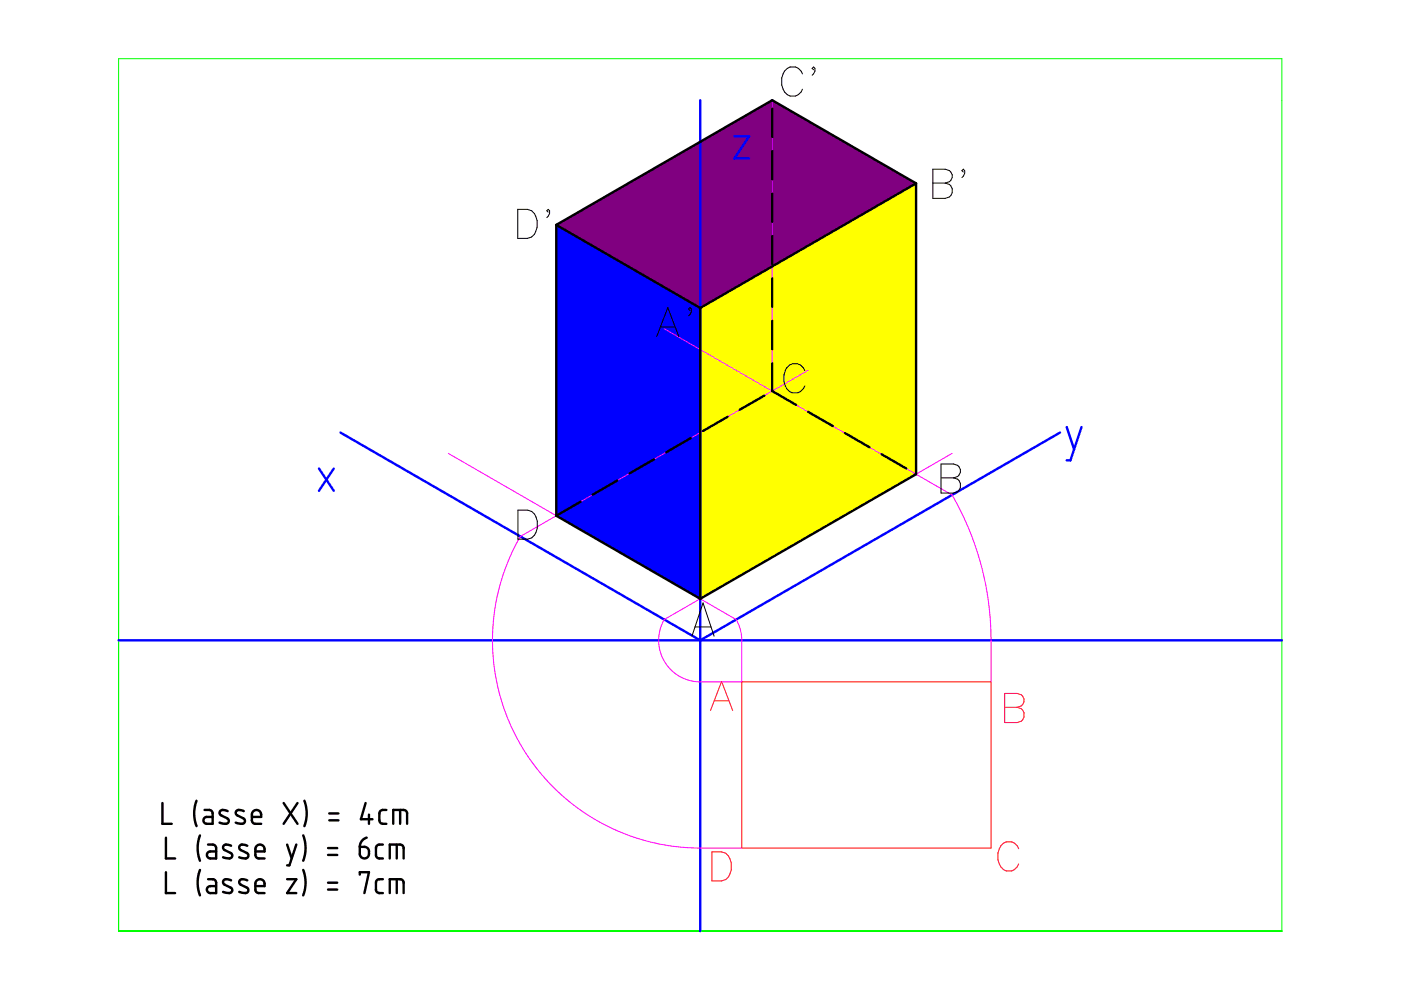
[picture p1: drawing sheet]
<svg xmlns="http://www.w3.org/2000/svg" width="297mm" height="210mm" viewBox="0 0 297 210" stroke-linecap="round" stroke-linejoin="round" font-family="sans-serif">
<path d="M117.9 47.7l45.8-26.4 30.5 17.6-45.7 26.4z" fill-rule="evenodd" fill="#800080"/>
<path d="M117.9 47.7l30.6 17.6v61.7l-30.6-17.7z" fill-rule="evenodd" fill="#00f"/>
<path d="M148.5 65.3l45.7-26.4v61.6l-45.7 26.5z" fill-rule="evenodd" fill="#ff0"/>
<path d="M25.1 12.4h246.7v185h-246.7z" fill="none" stroke="#0f0" stroke-width=".21"/>
<path d="M148.5 21.3v176.1M155.7 28.9h3.1l-3.1 4.7h3.1M67.6 99.4l3.2 4.7M70.8 99.4l-3.2 4.7M72.2 91.7l76.3 44.1 76.2-44.1M226.2 90.6l1.5 4.6M229.3 90.6l-2.4 7h-.7M25.1 135.8h246.7" fill="none" stroke="#00f" stroke-width=".51"/>
<g fill="none" stroke="#000" stroke-width=".51">
<path d="M163.7 23v6M163.7 32v6M194.2 38.9v61.6l-45.7 26.5M194.2 38.9l-45.7 26.4M194.2 38.9l-30.5-17.6-45.8 26.4M117.9 47.7v61.6M117.9 47.7l30.6 17.6M163.7 41v6M163.7 50v6M163.7 59v6M148.5 65.3v61.7M163.7 77v5.9l5.1 2.9"/>
<path d="M163.7 68v6M138.7 97.4l-5.2 3M146.5 92.9l-5.2 3M154.3 88.4l-5.2 3M162.1 83.9l-5.3 3M171.3 87.3l5.3 3M179.2 91.8l5.1 3M186.9 96.3l5.3 3M117.9 109.3l30.6 17.7M123.1 106.4l-5.2 2.9M130.9 101.9l-5.2 3M34.4 170.3v4.4h2"/>
<path d="M35.2 177.6v4.4h1.9M41.7 169.8l-.5 2.3 .1 1.6 .4 1.5M42.4 177.1l-.5 2.2 .1 1.7 .4 1.5M43.4 171.7h1.1l.4 .3 .2 .3v2.4h-1.3l-.4-.2-.2-.3-.1-.4 .4-.5 1.6-.1M44.1 179.1h1.2l.4 .3 .1 .3v2.3l-1.6-.1-.3-.5 .3-.7 .4-.2h1.2M48.3 172l-1.3-.3-.4 .3-.1 .4 .3 .4 1.6 .9 .1 .3-.1 .4-.2 .2-.6 .1-1.1-.3M49 179.3l-.7-.2h-.7l-.2 .3-.1 .4 .2 .4 1.6 .8 .2 .4-.1 .3-.5 .3-1.4-.2M51.7 172l-1.3-.3-.3 .3-.1 .4 .2 .4 1.6 .9 .1 .3v.4l-.5 .3-1.4-.3M52.4 179.3l-.7-.2h-.6l-.3 .3-.1 .4 .2 .4 1.6 .7 .2 .4-.2 .5-.6 .2-1.2-.2M53.4 173.2h2l-.1-.8-.3-.5-.7-.2-.7 .4-.2 .5v1.4l.2 .4 .3 .2 1.5 .1M60.1 170.3l3 4.4M60.9 179.1l.9 2.9"/>
<path d="M62.8 179.1l-1.4 4.4h-.5M63.1 170.3l-3 4.4M64.3 177.1l.4 1.3 .1 1.3-.1 1.5-.4 1.3M64.5 169.8l.5 2.2-.1 1.7-.4 1.5M69.6 179.8h1.9M69.8 173.9h2M69.8 172.5h2M76.3 179.6h1.2l.5 .3 .2 .5v.8l-.3 .6-.7 .2-.7-.3-.2-.5zM77.5 170.3l-1 3.4h2.5M77.7 177.6l-.5 .3-.5 .4-.3 .6-.1 .7M78.2 172.7v2M81.2 179.1h-1l-.5 .6v1.7l.1 .3 .5 .3h.9"/>
<path d="M81.9 171.7l-1 .1-.3 .2-.2 .4 .1 1.9 .4 .3 1 .1M83.4 174.7v-3h2.2l.6 .3 .1 .4v2.3M84.1 179.1v2.9M84.8 171.7v3M35.2 184.9v4.5h1.9M42.4 184.4l-.5 2.3 .1 1.7 .4 1.4M44.1 186.4h1.1l.5 .4 .1 2.6h-1.2l-.5-.2-.2-.5 .2-.6 .4-.2h1.3M49 186.6l-1.2-.2-.4 .3-.1 .4 .2 .4 1.5 .7 .2 .3v.5l-.6 .4-1.3-.3M52.4 186.6l-1.2-.2-.3 .2-.2 .5 .2 .4 1.7 .9 .1 .4-.2 .3-.5 .3-1.3-.3M54.1 180.5h2v-.7l-.3-.5-.8-.2-.7 .4-.2 1.9 .5 .6h1.5M54.1 187.9h2v-.8l-.4-.5-.7-.2-.7 .5-.2 1.8 .2 .4 .4 .2 1.4 .1M60.9 186.4h1.9l-1.9 3h1.9"/>
<path d="M64.3 184.4l.4 1.4 .1 1.2-.1 1.5-.4 1.3M69.6 181.3h1.9M69.6 188.6h1.9M69.6 187.2h1.9M76.3 185.4v-.5h1.9l-.9 4.5M81.2 186.4l-1.1 .1-.4 .5 .1 2 .5 .3 .9 .1M82.6 182v-2.9h2.3l.4 .1 .3 .5v2.3M82.6 189.4v-3h2.4l.4 .2 .2 .4v2.4M84.1 186.4v3"/>
</g>
<path d="M150.6 150.6l2.4-6.1 2.3 6.1M151.5 148.6h3M157.3 144.6h52.8v35.2h-52.8zM213 147h2.6l.9 .3a1.45 1.45 0 0 1 0 2.4l-.9 .3a1.62 1.62 0 0 1 1.6 1.6 1.62 1.62 0 0 1-1.6 1.6h-2.6zM213 150h2.6M216 180a2.14 2.14 0 0 0-2.1-1.6 2.14 2.14 0 0 0-2 1.6 3.5 3.5 0 0 0 1.4 4.7 2.2 2.2 0 0 0 2.7-1.5M150.9 180.6h2.1a2.62 2.62 0 0 1 2 2.4 3.8 3.8 0 0 1-1.1 3.5l-.9 .3h-2.1z" fill="none" stroke="#f00" stroke-width=".21"/>
<path d="M163.7 21.3v61.6M163.7 21.3l30.5 17.6M163.7 21.3l-45.8 26.4M194.2 38.9v61.6M194.2 38.9l-45.7 26.4M117.9 47.7v61.6M117.9 47.7l30.6 17.6M140.8 69.7l61.1 35.3 2.4 4.6 1.9 4.5 1.6 4.9 1 4.2 .7 4.2 .5 4.7 .1 12.5M148.5 65.3v61.7M171.3 78.5l-61 35.2-2 4-1.5 3.7-1.2 4.1-.8 4.4-.4 5.1 .2 4.9 .8 5 1.3 5 2 4.8 2.4 4.3 3.4 4.8 3.4 3.7 3.4 3 4.6 3.1 4.5 2.3 5.1 2 4.7 1.1 4.1 .6 3.5 .2h9.5M95.1 96.1l61 35.3 .7 1.6 .4 2 .1 9.6-10-.1-2.2-.6-2.2-1.3-1.7-1.9-.9-1.5-.5-1.7-.1-1.2v-1.8l.4-1.5 .7-1.6 61-35.3" fill="none" stroke="#f0f" stroke-width=".21"/>
<g fill="none" stroke="#000" stroke-width=".21">
<path d="M170.1 15.7a2.14 2.14 0 0 0-2-1.6 2.14 2.14 0 0 0-2.1 1.6 3.5 3.5 0 0 0 1.5 4.7 2.17 2.17 0 0 0 2.6-1.5M172.5 14.8l-.3-.3 .3-.3a1.12 1.12 0 0 1-.3 1.8M197.8 35.9h2.6l.9 .3a1.42 1.42 0 0 1 0 2.3l-.9 .3a1.62 1.62 0 0 1 1.5 1.6 1.62 1.62 0 0 1-1.5 1.7h-2.6zM197.8 38.8h2.6M204.2 36.5l-.3-.3 .3-.3a1.14 1.14 0 0 1-.3 1.8M109.8 44.4h2a2.55 2.55 0 0 1 2.1 2.3 3.8 3.8 0 0 1-1.2 3.5l-.9 .3h-2zM116.2 45l-.3-.3 .3-.3a1.12 1.12 0 0 1-.3 1.7M139.2 71.4l2.4-6.2 2.3 6.2M140.1 69.3h2.9M146.3 65.8l-.3-.3 .3-.3 .3 .3v.6l-.6 .9M170.6 78.6a2.15 2.15 0 0 0-2-1.5 2.15 2.15 0 0 0-2.1 1.5 3.5 3.5 0 0 0 1.5 4.7 2.21 2.21 0 0 0 2.6-1.5M199.5 98.4h2.7l.9 .3a1.44 1.44 0 0 1 0 2.3l-.9 .3a1.61 1.61 0 0 1 1.5 1.6 1.61 1.61 0 0 1-1.5 1.6h-2.7z"/>
<path d="M109.8 108.2h2.1a2.5 2.5 0 0 1 2 2.3 3.6 3.6 0 0 1-1.1 3.5l-.9 .3h-2.1zM199.5 101.3h2.7M146.7 134.9l2.4-7.1 2.3 7.1M147.3 132.9h3.4"/>
</g>
</svg>
